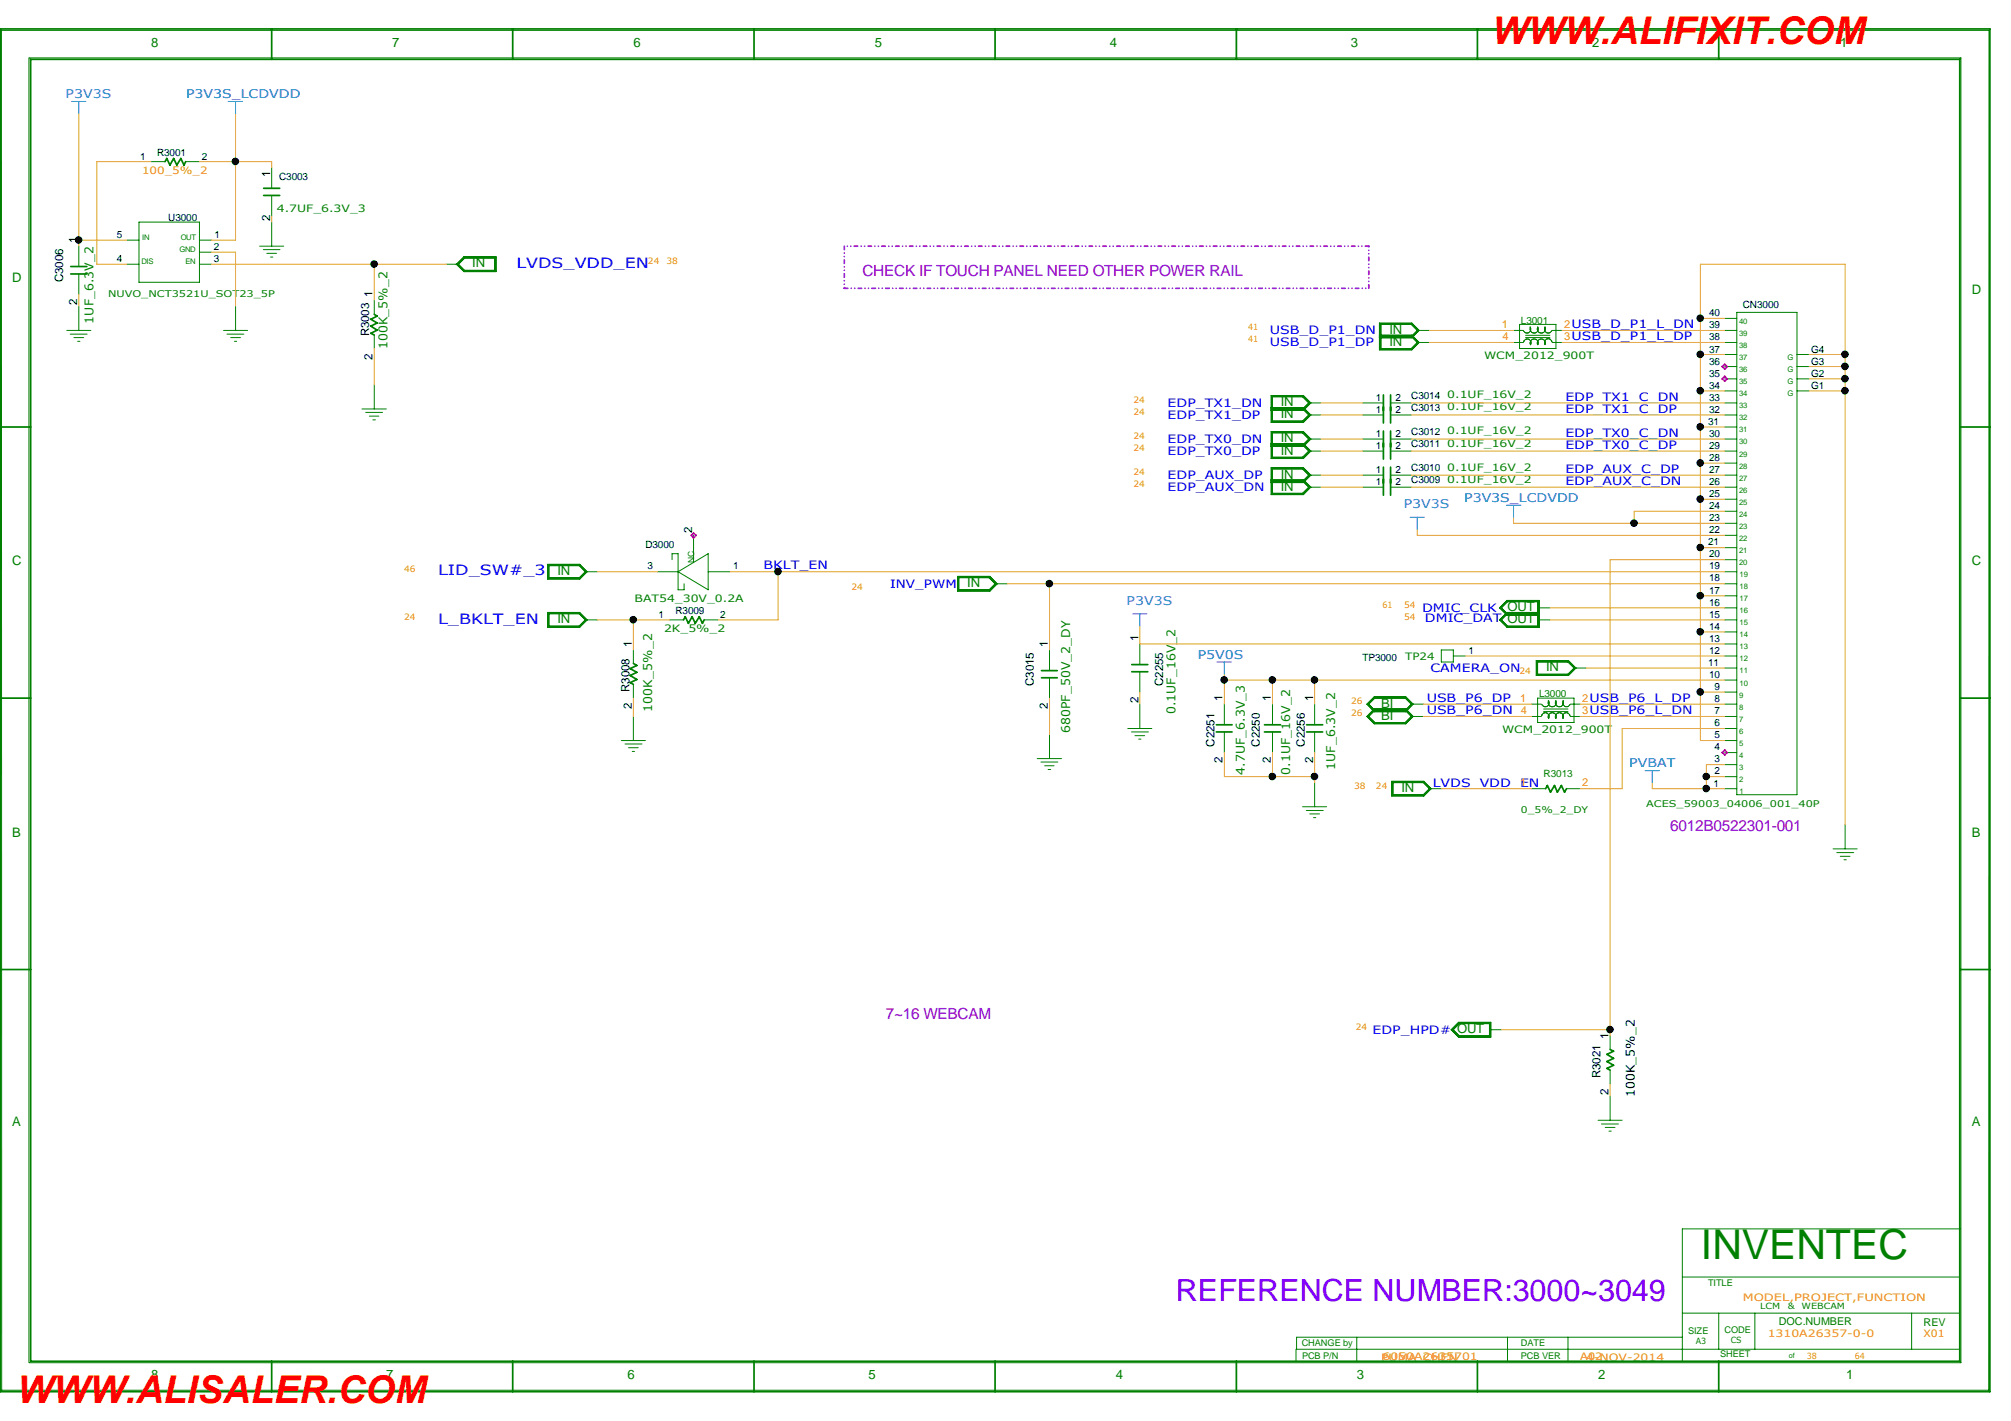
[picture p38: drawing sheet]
<svg xmlns="http://www.w3.org/2000/svg" width="297mm" height="210mm" viewBox="0 0 297 210" stroke-linecap="round" stroke-linejoin="round" font-family="sans-serif">
<defs><g id="words">
<text font-size="6.1" fill="#008000" x="251.2" y="186">INVENTEC</text>
<g font-size="5.6" fill="#f00">
<text x="220.4" y="6.4">WWW.ALIFIXIT.COM</text>
<text x="2.5" y="207.3">WWW.ALISALER.COM</text>
</g>
<text font-size="4.5" fill="#8000ff" x="173.7" y="192.2">REFERENCE NUMBER:3000~3049</text>
<g font-size="2.3" fill="#9400d3">
<text x="127.4" y="40.8">CHECK IF TOUCH PANEL NEED OTHER POWER RAIL</text>
<text x="246.7" y="122.7">6012B0522301-001</text>
<text x="130.8" y="150.5">7~16 WEBCAM</text>
</g>
<g font-size="2.1" fill="#00f">
<text x="76.3" y="39.6">LVDS_VDD_EN</text>
<text x="64.7" y="85">LID_SW#_3</text>
<text x="64.7" y="92.2">L_BKLT_EN</text>
</g>
<g font-size="1.9" fill="#008000">
<text x="22.3" y="6.9">8</text>
<text x="58" y="6.9">7</text>
<text x="93.6" y="6.9">6</text>
<text x="129.2" y="6.9">5</text>
<text x="163.9" y="6.9">4</text>
<text x="199.5" y="6.9">3</text>
<text x="235.2" y="6.9">2</text>
<text x="271.8" y="6.9">1</text>
<text x="1.8" y="41.7">D</text>
<text x="69.8" y="39.5">IN</text>
<text x="291.2" y="43.4">D</text>
<text x="205.2" y="49.3">IN</text>
<text x="205.2" y="51.1">IN</text>
<text x="189.2" y="60">IN</text>
<text x="189.2" y="61.8">IN</text>
<text x="189.2" y="65.4">IN</text>
<text x="189.2" y="70.7">IN</text>
<text x="189.2" y="67.1">IN</text>
<text x="189.2" y="72.5">IN</text>
<text x="1.8" y="83.5">C</text>
<text x="291.2" y="83.5">C</text>
<text x="82.3" y="84.9">IN</text>
<text x="142.9" y="86.7">IN</text>
<text x="82.3" y="92.1">IN</text>
<text x="222.7" y="90.3">OUT</text>
<text x="228.4" y="99.2">IN</text>
<text x="204" y="106.3">BI</text>
<text x="204" y="104.5">BI</text>
<text x="207" y="117">IN</text>
<text x="1.8" y="123.6">B</text>
<text x="291.2" y="123.6">B</text>
<text x="1.8" y="166.3">A</text>
<text x="291.2" y="166.3">A</text>
<text x="22.3" y="203.7">8</text>
<text x="57.1" y="203.7">7</text>
<text x="92.7" y="203.7">6</text>
<text x="128.3" y="203.7">5</text>
<text x="164.8" y="203.7">4</text>
<text x="200.4" y="203.7">3</text>
<text x="236" y="203.7">2</text>
<text x="272.7" y="203.7">1</text>
</g>
<g font-size="1.8" fill="#1e90ff">
<text x="9.7" y="14.5">P3V3S</text>
<text x="207.3" y="75.1">P3V3S</text>
<text x="166.4" y="89.3">P3V3S</text>
</g>
<g font-size="1.8" fill="#0080ff">
<text x="27.5" y="14.5">P3V3S_LCDVDD</text>
<text x="216.3" y="74.2">P3V3S_LCDVDD</text>
<text x="176.9" y="97.4">P5V0S</text>
<text x="240.7" y="113.4">PVBAT</text>
</g>
<g font-size="1.8" fill="#008000">
<text x="13.8" y="47.8" transform="rotate(-90 13.8 47.8)">1UF_6.3V_2</text>
<text x="57.2" y="51.6" transform="rotate(-90 57.2 51.6)">100K_5%_2</text>
<text x="96.3" y="105.1" transform="rotate(-90 96.3 105.1)">100K_5%_2</text>
<text x="173.6" y="105.5" transform="rotate(-90 173.6 105.5)">0.1UF_16V_2</text>
<text x="158.1" y="108.3" transform="rotate(-90 158.1 108.3)">680PF_50V_2_DY</text>
<text x="197.2" y="113.7" transform="rotate(-90 197.2 113.7)">1UF_6.3V_2</text>
<text x="183.9" y="114.5" transform="rotate(-90 183.9 114.5)">4.7UF_6.3V_3</text>
<text x="190.6" y="114.5" transform="rotate(-90 190.6 114.5)">0.1UF_16V_2</text>
</g>
<text font-size="1.8" x="241.5" y="162.1" transform="rotate(-90 241.5 162.1)">100K_5%_2</text>
<g font-size="1.7">
<text x="39.9" y="26.1" transform="rotate(-90 39.9 26.1)">1</text>
<text x="11.4" y="35.9" transform="rotate(-90 11.4 35.9)">1</text>
<text x="39.9" y="32.6" transform="rotate(-90 39.9 32.6)">2</text>
<text x="9.3" y="41.7" transform="rotate(-90 9.3 41.7)">C3006</text>
<text x="11.4" y="45.1" transform="rotate(-90 11.4 45.1)">2</text>
<text x="55" y="43.9" transform="rotate(-90 55 43.9)">1</text>
<text x="54.5" y="49.7" transform="rotate(-90 54.5 49.7)">R3003</text>
<text x="55" y="53.1" transform="rotate(-90 55 53.1)">2</text>
<text x="102.2" y="78.7" transform="rotate(-90 102.2 78.7)">2</text>
<text x="93.3" y="95.5" transform="rotate(-90 93.3 95.5)">1</text>
<text x="154.8" y="95.5" transform="rotate(-90 154.8 95.5)">1</text>
<text x="168.1" y="94.7" transform="rotate(-90 168.1 94.7)">1</text>
<text x="152.7" y="101.3" transform="rotate(-90 152.7 101.3)">C3015</text>
<text x="171.8" y="101.3" transform="rotate(-90 171.8 101.3)">C2255</text>
<text x="93" y="102.2" transform="rotate(-90 93 102.2)">R3008</text>
<text x="93.3" y="104.8" transform="rotate(-90 93.3 104.8)">2</text>
<text x="154.8" y="104.8" transform="rotate(-90 154.8 104.8)">2</text>
<text x="168.1" y="103.9" transform="rotate(-90 168.1 103.9)">2</text>
<text x="180.6" y="103.5" transform="rotate(-90 180.6 103.5)">1</text>
<text x="187.7" y="103.5" transform="rotate(-90 187.7 103.5)">1</text>
<text x="194" y="103.5" transform="rotate(-90 194 103.5)">1</text>
<text x="179.4" y="110.3" transform="rotate(-90 179.4 110.3)">C2251</text>
<text x="180.6" y="112.8" transform="rotate(-90 180.6 112.8)">2</text>
<text x="186.1" y="110.3" transform="rotate(-90 186.1 110.3)">C2250</text>
<text x="187.7" y="112.8" transform="rotate(-90 187.7 112.8)">2</text>
<text x="192.7" y="110.3" transform="rotate(-90 192.7 110.3)">C2256</text>
<text x="194" y="112.8" transform="rotate(-90 194 112.8)">2</text>
<text x="237.6" y="153.4" transform="rotate(-90 237.6 153.4)">1</text>
<text x="236.4" y="159.3" transform="rotate(-90 236.4 159.3)">R3021</text>
<text x="237.6" y="161.8" transform="rotate(-90 237.6 161.8)">2</text>
</g>
<g font-size="1.7" fill="#00f">
<text x="187.6" y="51.2">USB_D_P1_DP</text>
<text x="187.6" y="49.4">USB_D_P1_DN</text>
<text x="231.2" y="59.2">EDP_TX1_C_DN</text>
<text x="172.5" y="65.4">EDP_TX0_DN</text>
<text x="172.5" y="61.8">EDP_TX1_DP</text>
<text x="172.5" y="60.1">EDP_TX1_DN</text>
<text x="231.2" y="61">EDP_TX1_C_DP</text>
<text x="231.2" y="64.5">EDP_TX0_C_DN</text>
<text x="172.5" y="70.8">EDP_AUX_DP</text>
<text x="172.5" y="67.2">EDP_TX0_DP</text>
<text x="231.2" y="69.9">EDP_AUX_C_DP</text>
<text x="231.2" y="71.7">EDP_AUX_C_DN</text>
<text x="231.2" y="66.3">EDP_TX0_C_DP</text>
<text x="172.5" y="72.6">EDP_AUX_DN</text>
<text x="112.8" y="84.1">BKLT_EN</text>
<text x="131.5" y="86.8">INV_PWM</text>
<text x="210.1" y="90.4">DMIC_CLK</text>
<text x="210.5" y="91.9">DMIC_DAT OUT</text>
<text x="211.3" y="99.3">CAMERA_ON</text>
<text x="210.7" y="105.5">USB_P6_DN</text>
<text x="210.7" y="103.7">USB_P6_DP</text>
<text x="211.6" y="116.2">LVDS_VDD_EN</text>
<text x="202.7" y="152.7">EDP_HPD# OUT</text>
</g>
<g font-size="1.6" fill="#ff8d00">
<text x="221.8" y="48.4">1</text>
<text x="222" y="50.2">4</text>
<text x="231.1" y="48.4">2USB_D_P1_L_DN</text>
<text x="231.1" y="50.2">3USB_D_P1_L_DP</text>
<text x="224.5" y="103.6">1</text>
<text x="224.7" y="105.4">4</text>
<text x="233.7" y="103.6">2USB_P6_L_DP</text>
<text x="233.7" y="105.4">3USB_P6_L_DN</text>
<text x="224.5" y="116.1">1</text>
<text x="233.7" y="116.1">2</text>
</g>
<g font-size="1.6" fill="#008000">
<text x="262.8" y="195.8">DOC.NUMBER</text>
<text x="284.1" y="195.9">REV</text>
</g>
<g font-size="1.5">
<text x="20.7" y="23.6">1</text>
<text x="23.2" y="23">R3001</text>
<text x="29.8" y="23.6">2</text>
<text x="41.2" y="26.6">C3003</text>
<text x="17.3" y="35.1">5</text>
<text x="24.8" y="32.6">U3000</text>
<text x="31.7" y="35.1">1</text>
<text x="17.3" y="38.7">4</text>
<text x="31.6" y="36.9">2</text>
<text x="31.6" y="38.7">3</text>
<text x="252.4" y="46.7">40</text>
<text x="257.4" y="45.6">CN3000</text>
<text x="252.4" y="48.5">39</text>
<text x="252.4" y="50.3">38</text>
<text x="252.4" y="52.1">37</text>
<text x="252.4" y="53.8">36</text>
<text x="267.5" y="52.1">G4</text>
<text x="267.5" y="53.8">G3</text>
<text x="203.2" y="59.2">1</text>
<text x="206.1" y="59.2">2</text>
<text x="208.4" y="58.9">C3014</text>
<text x="252.4" y="55.6">35</text>
<text x="252.4" y="57.4">34</text>
<text x="252.4" y="59.2">33</text>
<text x="267.5" y="55.6">G2</text>
<text x="267.5" y="57.4">G1</text>
<text x="203.2" y="64.5">1</text>
<text x="203.2" y="61">1</text>
<text x="206.1" y="64.5">2</text>
<text x="206.1" y="61">2</text>
<text x="208.4" y="64.2">C3012</text>
<text x="208.4" y="66">C3011</text>
<text x="208.4" y="60.7">C3013</text>
<text x="252.3" y="62.7">31</text>
<text x="252.4" y="61">32</text>
<text x="252.4" y="64.5">30</text>
<text x="203.2" y="69.9">1</text>
<text x="203.2" y="71.7">1</text>
<text x="203.2" y="66.3">1</text>
<text x="206.1" y="69.9">2</text>
<text x="206.1" y="71.7">2</text>
<text x="206.1" y="66.3">2</text>
<text x="208.4" y="69.6">C3010</text>
<text x="208.4" y="71.3">C3009</text>
<text x="252.4" y="66.3">29</text>
<text x="252.4" y="68.1">28</text>
<text x="252.4" y="69.9">27</text>
<text x="252.4" y="71.7">26</text>
<text x="252.4" y="73.4">25</text>
<text x="252.4" y="75.2">24</text>
<text x="252.4" y="77">23</text>
<text x="95.3" y="80.9">D3000</text>
<text x="252.3" y="80.6">21</text>
<text x="252.4" y="78.8">22</text>
<text x="252.4" y="82.3">20</text>
<text x="95.6" y="84.1">3</text>
<text x="108.3" y="84.1">1</text>
<text x="252.4" y="84.1">19</text>
<text x="252.4" y="85.9">18</text>
<text x="252.4" y="87.7">17</text>
<text x="252.4" y="89.5">16</text>
<text x="97.3" y="91.3">1</text>
<text x="99.8" y="90.7">R3009</text>
<text x="106.4" y="91.3">2</text>
<text x="252.4" y="91.3">15</text>
<text x="252.4" y="93">14</text>
<text x="252.4" y="94.8">13</text>
<text x="201.2" y="97.7">TP3000</text>
<text x="216.9" y="96.6">1</text>
<text x="252.3" y="98.4">11</text>
<text x="252.4" y="96.6">12</text>
<text x="252.4" y="100.2">10</text>
<text x="253.2" y="101.9">9</text>
<text x="253.2" y="103.7">8</text>
<text x="253.2" y="105.5">7</text>
<text x="253.2" y="107.3">6</text>
<text x="253.2" y="109.1">5</text>
<text x="253.2" y="110.8">4</text>
<text x="253.2" y="112.6">3</text>
<text x="253.1" y="116.2">1</text>
<text x="253.2" y="114.4">2</text>
</g>
<g font-size="1.5" fill="#ff8d00">
<text x="21" y="25.7">100_5%_2</text>
<text x="257.4" y="192.2">MODEL,PROJECT,FUNCTION</text>
<text x="261.1" y="197.5">1310A26357-0-0</text>
<text x="284.1" y="197.5">X01</text>
<text x="204" y="201.1">PUMA CHEN</text>
<text x="204.2" y="200.9">6050A2635701</text>
<text x="233.4" y="200.9">A02</text>
<text x="234.3" y="201.1">4-NOV-2014</text>
</g>
<g font-size="1.5" fill="#008000">
<text x="40.9" y="31.3">4.7UF_6.3V_3</text>
<text x="224.7" y="47.8">L3001</text>
<text x="219.2" y="53.1">WCM_2012_900T</text>
<text x="213.8" y="58.8">0.1UF_16V_2</text>
<text x="213.8" y="66">0.1UF_16V_2</text>
<text x="213.8" y="64.2">0.1UF_16V_2</text>
<text x="213.8" y="60.6">0.1UF_16V_2</text>
<text x="213.8" y="69.5">0.1UF_16V_2</text>
<text x="213.8" y="71.3">0.1UF_16V_2</text>
<text x="93.7" y="88.9">BAT54_30V_0.2A</text>
<text x="98.1" y="93.3">2K_5%_2</text>
<text x="207.6" y="97.5">TP24</text>
<text x="227.3" y="103">L3000</text>
<text x="221.9" y="108.3">WCM_2012_900T</text>
<text x="228" y="114.8">R3013</text>
</g>
<g font-size="1.4" fill="#008000">
<text x="16" y="43.9">NUVO_NCT3521U_SOT23_5P</text>
<text x="243.2" y="119.2">ACES_59003_04006_001_40P</text>
<text x="224.7" y="120.1">0_5%_2_DY</text>
<text x="252.3" y="189.9">TITLE</text>
<text x="249.3" y="197">SIZE</text>
<text x="254.7" y="196.9">CODE</text>
<text x="192.3" y="198.8">CHANGE by</text>
<text x="192.3" y="200.7">PCB P/N</text>
<text x="224.7" y="198.8">DATE</text>
<text x="224.7" y="200.7">PCB VER</text>
<text x="254.1" y="200.4">SHEET</text>
</g>
<g font-size="1.3" fill="#ff8d00">
<text x="95.7" y="39">24</text>
<text x="98.4" y="39">38</text>
<text x="184.4" y="48.8">41</text>
<text x="184.4" y="50.6">41</text>
<text x="167.4" y="59.5">24</text>
<text x="167.4" y="64.9">24</text>
<text x="167.4" y="61.3">24</text>
<text x="167.4" y="72">24</text>
<text x="167.4" y="70.2">24</text>
<text x="167.4" y="66.6">24</text>
<text x="59.7" y="84.5">46</text>
<text x="125.8" y="87.1">24</text>
<text x="204.2" y="89.8">61</text>
<text x="207.4" y="89.8">54</text>
<text x="59.7" y="91.6">24</text>
<text x="207.4" y="91.6">54</text>
<text x="224.4" y="99.6">24</text>
<text x="199.6" y="105.8">26</text>
<text x="199.6" y="104">26</text>
<text x="200" y="116.5">38</text>
<text x="203.2" y="116.5">24</text>
<text x="200.3" y="152.1">24</text>
<text x="266.9" y="200.7">38</text>
<text x="274" y="200.7">64</text>
</g>
<g font-size="1.3" fill="#008000">
<text x="102.5" y="83.2" transform="rotate(-90 102.5 83.2)">NC</text>
<text x="260" y="193.4">LCM</text>
<text x="264.1" y="193.4">&amp;</text>
<text x="266.1" y="193.4">WEBCAM</text>
<text x="250.5" y="198.5">A3</text>
<text x="255.6" y="198.4">CS</text>
</g>
<g font-size="1.1" fill="#008000">
<text x="21" y="35.4">IN</text>
<text x="26.7" y="35.4">OUT</text>
<text x="20.9" y="39">DIS</text>
<text x="26.5" y="37.2">GND</text>
<text x="27.4" y="39">EN</text>
<text x="256.9" y="47.8">40</text>
<text x="256.9" y="49.6">39</text>
<text x="256.9" y="51.4">38</text>
<text x="256.9" y="53.2">37</text>
<text x="264" y="53.2">G</text>
<text x="256.9" y="55">36</text>
<text x="256.9" y="56.8">35</text>
<text x="256.9" y="58.5">34</text>
<text x="264" y="55">G</text>
<text x="264" y="56.8">G</text>
<text x="264" y="58.5">G</text>
<text x="256.9" y="60.3">33</text>
<text x="256.9" y="62.1">32</text>
<text x="256.9" y="63.9">31</text>
<text x="256.9" y="65.7">30</text>
<text x="256.9" y="67.4">29</text>
<text x="256.9" y="69.2">28</text>
<text x="256.9" y="71">27</text>
<text x="256.9" y="72.8">26</text>
<text x="256.9" y="74.5">25</text>
<text x="256.9" y="76.4">24</text>
<text x="256.9" y="78.1">23</text>
<text x="256.9" y="79.9">22</text>
<text x="256.9" y="81.7">21</text>
<text x="256.9" y="83.5">20</text>
<text x="257" y="85.3">19</text>
<text x="257" y="87">18</text>
<text x="257" y="88.8">17</text>
<text x="257" y="90.6">16</text>
<text x="257" y="92.4">15</text>
<text x="257" y="94.1">14</text>
<text x="257" y="95.9">13</text>
<text x="257" y="97.7">12</text>
<text x="257" y="99.5">11</text>
<text x="257" y="101.3">10</text>
<text x="256.9" y="103.1">9</text>
<text x="256.9" y="104.9">8</text>
<text x="256.9" y="106.6">7</text>
<text x="256.9" y="108.4">6</text>
<text x="256.9" y="110.2">5</text>
<text x="256.9" y="112">4</text>
<text x="256.9" y="113.7">3</text>
<text x="256.9" y="115.5">2</text>
<text x="257" y="117.3">1</text>
<text x="264.2" y="200.6">of</text>
</g>
</g></defs>
<g fill="none" stroke="#008000" stroke-width=".25">
<path d="M0 4.3h293.9v201.3h-293.9zM40.1 4.3v4.5M75.7 4.3v4.5M111.4 4.3v4.5M147 4.3v4.5M182.6 4.3v4.5M218.2 4.3v4.5M253.9 4.3v4.5M289.5 8.8h-285v192.3h285M289.5 8.7v192.4M10.5 39.4h2.3M24.4 23.9l.2-.5 .5 1 .6-1 .4 1 .6-1 .5 1 .2-.5"/>
<path d="M38.9 27.8h2.4M38.9 28.9h2.4M10.5 40.5h2.3M55.3 46.4l.4 .3-.9 .5 .9 .5-.9 .5 .9 .6-.9 .4 .5 .3M204.3 58.3v4.2M205.4 58.3v4.2M0 63.1h4.5M204.3 63.7v4.1M204.3 69v4.2M205.4 63.7v4.1M205.4 69v4.2M289.5 63.1h4.4"/>
<path d="M93.6 98l.5 .3-1 .5 1 .5-1 .5 1 .6-1 .4 .5 .3M101 91.6l.2-.5 .5 1 .5-1 .5 1 .6-1 .5 1 .2-.5M153.8 99.1h2.4M167.2 98.2h2.3M167.2 99.2h2.3M0 103.1h4.5M153.8 100.1h2.4M179.7 107.1h2.3M179.7 108.1h2.3M186.8 107.1h2.3M186.8 108.1h2.3M193 107.1h2.4"/>
<path d="M193 108.1h2.4M228.3 116.5l.3-.5 .4 1 .6-1 .4 1 .6-1 .5 1 .3-.5M289.5 103.1h4.4M0 143.2h4.5M237.8 155l.5 .3-.9 .4 .9 .6-.9 .5 .9 .6-.9 .4 .4 .3M289.5 143.2h4.4M40.1 201.1v4.5M75.7 201.1v4.5M111.4 201.1v4.5M147 201.1v4.5M182.6 201.1v4.5M218.2 201.1v4.5"/>
<path d="M253.9 201.1v4.5"/>
</g>
<g fill="none" stroke="#008000" stroke-width=".15">
<path d="M.2 4.4l.1 201M.3 4.5h293.4M4.3 8.6v192.7M4.3 8.6h285.3v192.7h-285.3M293.8 4.5l-.1 200.9h-293.4M11.6 36.4v3M18.8 39h1.7M18.8 35.5h1.7M20.5 32.8h9v8.9h-9zM22.3 23.9h2.1M27.4 23.9h2.1M29.5 39h1.7"/>
<path d="M29.5 37.3h1.7M29.5 35.5h1.7M38.4 36.4h3.5M38.9 36.9h2.5M39.4 37.4h1.4M40 38h.3M40.1 24.8v3M40.1 28.9v3M40.1 32.8v3.6M66 39h1.7M67.4 39l1.1-1.1h4.8v2.2h-4.8zM67.7 39l.9-.9h4.5v1.8h-4.5z"/>
<path d="M68.5 38h4.7v2h-4.7l-1-1zM68.6 38.1h4.5v1.9h-4.5l-1-1zM9.9 48.8h3.5M10.4 49.4h2.5M10.9 49.9h1.5M11.5 50.4h.3M11.6 40.5v3M11.6 45.3v3.5M33 48.8h3.6M33.5 49.4h2.5M34.1 49.9h1.4M34.6 50.4h.4"/>
<path d="M34.8 45.3v3.5M55.3 44.4v2M55.3 49.5v2M55.3 56.9v3.5M193.3 59.5l-.9-.9h-4.4v3.6h4.4l.9-.9M193.3 59.5l-.9 .9M193.3 59.5h1.8M201.3 59.5h3M203.7 49.5h4.8l1.1 1.1-1.1 1.1h-4.8v-4h4.8l1.1 1.1-1.1 1.1h-4.8M203.8 49.6h4.7l1 1-1 1h-4.7v-3.8h4.7l1 1-1 1.1h-4.7M203.9 49.7h4.6l.9 .9-.9 1h-4.6v-3.7h4.6l.9 .9-.9 1h-4.6M204 49.7h4.4"/>
<path d="M205.4 59.5h3M208.4 49.7l.9 .9M209.3 48.8h1.8M209.3 48.8l-.9-.9h-4.4v3.6h4.4l.9-.9M209.3 48.8l-.9 .9M209.3 50.6h1.8M223.6 48.8h1.4M223.6 50.6h1.4M224.4 47.9h5.4v3.6h-5.4zM225 48.9l.1 .1M225.2 49l.3 .2M225.2 50.2l-.2 .3"/>
<path d="M225.3 49.9h3.6M225.3 49.5h3.6M225.6 50.1l-.3 .1M225.6 50.1l.4 .1M225.9 49.1l-.4 .1M226 48.3l.1 .1M226 50.3l.1 .1-.1 .2M226 50.7l.1 .2v-.2M226 48.6l.1 .3-.2 .1M226.1 48.9v.1M226.1 48.4l-.1 .2M226.1 48.7v.1"/>
<path d="M226.1 48.3v.3M226.2 49l.4 .2M226.2 50.2l-.1 .1v.3M226.6 50.1l-.4 .1M226.6 50.1l.4 .1M227 49.1l-.4 .1M227.1 50.3l.1 .4M227.1 48.6l.1 .4M227.1 50.7v.2M227.1 48.3l.1 .3M227.2 48.3l-.1 .3M227.2 48.6l-.2 .4"/>
<path d="M227.2 50.7v.2M227.2 49l.4 .2M227.2 50.2l-.1 .4M227.7 50.1l-.4 .1M227.7 50.1l.4 .1M228 49.1l-.3 .1M228.1 50.3h.1M228.1 48.6l.1 .3-.1 .1M228.1 50.6l.1 .3M228.2 48.3l.1 .3M228.2 50.4l.1 .3M228.2 50.3l-.1 .2"/>
<path d="M228.3 48.6l-.1 .3 .1 .1M228.3 50.7l-.1 .2M228.3 48.3l-.2 .3M228.3 49l.3 .2M228.3 50.2l-.1 .1M228.7 50l-.4 .2M228.7 50l.4 .2M229 49.1l-.3 .1M229.1 50.2l.1 .3M229.2 48.9l-.1 .1M229.3 48.8h1.4M229.3 50.6h1.4"/>
<path d="M254.8 48.8h1.7M254.8 59.5h1.7M254.8 57.7h1.7M254.8 56h1.7M254.8 54.1h1.7M254.8 52.4h1.7M254.8 50.6h1.7M254.8 47h1.7M256.5 46.1h8.9v71.3h-8.9zM265.4 57.7h1.8M265.4 56h1.8M265.4 54.1h1.8"/>
<path d="M265.4 52.4h1.8M53.5 60.4h3.6M54 60.9h2.5M54.6 61.5h1.4M55.1 62h.4M102.4 79.1v3.9M187.7 65.5h4.8l1.1 1.1-1.1 1.1h-4.8v-3.9h4.8l1.1 1.1-1.1 1.1h-4.8M187.7 60.2h4.8l1.1 1.1-1.1 1.1h-4.8v-4h4.8l1.1 1.1-1.1 1.1h-4.8M187.7 70.9h4.8l1.1 1.1-1.1 1.1h-4.8v-4h4.8l1.1 1.1-1.1 1.1h-4.8M187.8 65.6h4.7l1 1-1 1h-4.7v-3.8h4.7l1 1.1-1 1h-4.7M187.8 60.2h4.7l1 1.1-1 1h-4.7v-3.8h4.7l1 1-1 1h-4.7M187.8 71h4.7l1 1-1 1h-4.7v-3.8h4.7l1 1-1 1h-4.7"/>
<path d="M187.9 65.7h4.5l1 .9-1 1h-4.5v-3.7h4.5l1 1-1 .9h-4.5M187.9 60.3h4.5l1 1-1 .9h-4.5v-3.7h4.5l1 1-1 1h-4.5M187.9 71h4.5l1 1-1 .9h-4.5v-3.7h4.5l1 1-1 1h-4.5M188 60.4h4.4M188 65.7h4.4M188 71.1h4.4M192.4 65.7l.9 .9M192.4 60.4l.9 .9M192.4 71.1l.9 .9M193.3 70.2l-.9-.9h-4.4v3.6h4.4l.9-.9M193.3 64.9l-.9-.9h-4.4v3.5h4.4l.9-.9M193.3 66.6h1.8"/>
<path d="M193.3 64.9l-.9 .8M193.3 64.9h1.8M193.3 61.3h1.8M193.3 72h1.8M193.3 70.2l-.9 .9M193.3 70.2h1.8M201.3 66.6h3M201.3 64.9h3M201.3 61.3h3M201.3 72h3M201.3 70.2h3M205.4 66.6h3"/>
<path d="M205.4 64.9h3M205.4 61.3h3M205.4 72h3M205.4 70.2h3M254.8 66.6h1.7M254.8 64.9h1.7M254.8 61.3h1.7M254.8 72h1.7M254.8 70.2h1.7M254.8 79.1h1.7M254.8 77.3h1.7M254.8 75.5h1.7"/>
<path d="M254.8 73.7h1.7M254.8 68.4h1.7M254.8 63.1h1.7M80.9 83.4h4.7l1.1 1.1-1.1 1.1h-4.7zM80.9 90.5h4.7l1.1 1.1-1.1 1.1h-4.7zM80.9 83.4h4.7l1.1 1.1-1.1 1h-4.7zM80.9 90.6h4.7l1.1 1-1.1 1h-4.7zM81 83.5h4.6l.9 1-.9 .9h-4.6zM81 90.6h4.6l.9 1-.9 .9h-4.6zM81.1 83.6h4.5l.8 .9-.8 .8h-4.5zM81.1 90.7h4.5l.8 .9-.8 .9h-4.5zM86.4 84.5h1.8"/>
<path d="M86.4 91.6h1.8M93.6 96v2M97.1 84.5h3.1M98.9 91.6h2.1M99.3 82.7v-.9h.9v5.3h.8v-.9M100.2 84.5l4.4-2.7v5.3zM104 91.6h2M104.6 84.5h3.2M141.4 85.1h4.8l1.1 1.1-1.1 1.1h-4.8zM141.5 85.2h4.7l1 1-1 1h-4.7zM141.6 85.3h4.5l1 .9-1 1h-4.5zM141.6 85.3h4.5l.9 .9-.9 .9h-4.5z"/>
<path d="M147 86.2h1.8M155 96v3.1M168.4 95.1v3.1M168.4 99.2v3M212.9 96h1.8v1.8h-1.8zM214.7 96.9h1.7M221.8 89.8l.9-.9h4.4v3.6h-4.4l-.9-.9 .9-.9zM222.7 90.7h4.4M226.9 97.6h4.8l1.1 1.1-1.1 1.1h-4.8zM227 97.7h4.6l1.1 1-1.1 1h-4.6zM227.1 97.7h4.5l1 1-1 1h-4.5zM227.1 97.8h4.5l.9 .9-.9 .9h-4.5z"/>
<path d="M227.1 91.6h1.8M227.1 89.8h1.8M227.2 90.6h-4.6l-.9 1 .9 .9h4.6v-3.7h-4.6l-.9 1 .9 1h4.6M227.3 90.6h-4.7l-1 1 1 1h4.7v-3.9h-4.7l-1 1.1 1 1h4.7M227.4 90.5h-4.8l-1.1 1.1 1.1 1.1h4.8v-4h-4.8l-1.1 1.1 1.1 1.1h4.8M232.5 98.7h1.8M254.8 96.9h1.7M254.8 84.5h1.7M254.8 91.6h1.7M254.8 86.2h1.7M254.8 89.8h1.7M254.8 98.7h1.7"/>
<path d="M254.8 95.1h1.7M254.8 93.3h1.7M254.8 88h1.7M254.8 82.7h1.7M254.8 80.9h1.7M91.8 109.4h3.5M92.3 109.9h2.5M92.8 110.4h1.5M93.4 111h.3M93.6 101.1v2M93.6 105.8v3.6M153.2 112.1h3.6"/>
<path d="M153.8 112.6h2.4M154.3 113.1h1.4M154.8 113.7h.4M155 100.1v3M155 108.5v3.6M166.6 107.6h3.5M167.1 108.1h2.5M167.6 108.7h1.5M168.2 109.2h.3M168.4 104v3.6M180.8 104v3.1M180.8 108.1v3.1"/>
<path d="M188 104v3.1M188 108.1v3.1M192.4 119.2h3.6M193 119.7h2.4M194.2 104v3.1M194.2 108.1v3.1M194.2 115.6v3.6M201.9 104l1.1-1.1h4.6l1.1 1.1-1.1 1.2h-4.6zM202 104l1-1h4.6l1.1 1-1.1 1.1h-4.6zM202 105.8l1-1h4.6l1.1 1-1.1 1h-4.6zM202.1 104l1-.9h4.5l.9 .9-.9 1h-4.5zM202.1 105.8l1-.9h4.5l.9 .9-.9 1h-4.5z"/>
<path d="M203 104.7h4.6l1.1 1.1-1.1 1.1h-4.6l-1.1-1.1zM203.1 104.9h4.5M203.1 104.9l-.9 .9 .9 .9h4.5l.8-.9M205.6 115.4h4.7l1.1 1.1-1.1 1.1h-4.7zM205.6 115.5h4.7l1 1-1 1h-4.7zM205.7 115.5h4.6l.9 1-.9 1h-4.6zM205.8 115.6h4.4l.9 .9-.9 .9h-4.4zM207.6 104.9l.8 .9M208.4 104h1.8M208.4 104l-.8-.9h-4.5l-.9 .9 .9 .9M208.4 104l-.8 .9M208.4 105.8h1.8"/>
<path d="M211.1 116.5h1.8M226.2 104h1.5M226.2 105.8h1.5M226.2 116.5h2.1M227.1 103.1h5.4v3.6h-5.4zM227.7 104.1l.1 .1M227.9 104.2l.3 .2M227.9 105.5l-.2 .2M228 104.7h3.6M228 105.1h3.6M228.3 105.3l-.4 .1M228.3 105.3l.3 .2"/>
<path d="M228.6 104.3l-.3 .1M228.7 103.5l.1 .3M228.7 105.5l.1 .1-.1 .2M228.7 105.9v.2l.1-.2M228.7 103.8l.1 .4M228.8 104.1l-.2 .1M228.8 103.5l-.1 .3M228.8 103.9v.2M228.9 104.2l.3 .2M228.9 105.5h-.1v.3M228.9 104.3h.1M229.3 105.3l-.4 .1"/>
<path d="M229.3 105.3l.4 .2M229.7 104.3l-.4 .1M229.7 105.5l.2 .4M229.7 103.8l.2 .4M229.7 105.9l.1 .2M229.8 103.5l.1 .3M229.8 103.5l-.1 .3M229.9 103.8l-.2 .4M229.9 105.9l-.1 .2M229.9 104.2l.4 .2M229.9 105.5l-.2 .3M230.3 105.3l-.3 .1"/>
<path d="M230.4 105.3l.4 .2M230.6 105.4h.1M230.7 104.3l-.4 .1M230.8 105.5l.1 .4M230.8 105.8l.1 .3v-.2M230.8 103.5v.3M230.8 103.8l.1 .2M230.8 105.5v.3M230.9 103.6v.2M230.9 104.1l-.1 .1M230.9 103.8l.1 .4M231 103.5l-.1 .1"/>
<path d="M231 105.5l-.2 .1M231 104.2l.3 .2M231.3 105.3l-.3 .1M231.4 116.5h2M231.4 105.3l.3 .2M231.7 104.3l-.3 .1M231.8 105.5l.1 .2M231.9 104.1l-.1 .1M231.9 104h1.5M231.9 105.8h1.5M254.8 109.4h1.7M254.8 104h1.7"/>
<path d="M254.8 105.8h1.7M254.8 107.6h1.7M254.8 116.5h1.7M254.8 114.7h1.7M254.8 112.9h1.7M254.8 111.2h1.7M254.8 102.2h1.7M254.8 100.5h1.7M193.5 120.2h1.4M194 120.8h.3M270.8 125.4h3.5M271.3 125.9h2.5"/>
<path d="M271.8 126.5h1.5M272.4 127h.3M272.5 121.8v3.6M214.3 152.1l1.1-1.1h4.8v2.2h-4.8zM214.5 152.1l1-.9h4.6v1.9h-4.6zM214.7 152.1l.9-.9h4.4v1.8h-4.4zM215.5 151.1h4.7v2.1h-4.7l-1-1.1zM220 152.1h1.8M237.8 153v2M237.8 158.1v2M236 165.5h3.6M236.6 166h2.5"/>
<path d="M237.1 166.5h1.4M237.7 167.1h.3M237.8 161.9v3.6M191.4 199.3v1.8M200.4 197.5v3.6M222.7 197.5v3.6M231.6 197.5v3.6M248.5 197.5h-57v1.8h98M248.5 181.5v19.6M248.5 194h41M248.5 188.6h41M248.6 181.5h41"/>
<path d="M253.9 194v5.3M259.2 194v5.3M282.4 194v5.3"/>
</g>
<g fill="none" stroke="#daa520" stroke-width=".15">
<path d="M11.6 16.8v19.6M34.8 16.8v18.7h-3.6M11.6 35.5h7.2M22.3 23.9h-8v15.1h4.5M29.5 23.9h10.6v.9M31.2 37.3h3.6v8M31.2 39h34.8M40.1 31.9v.9M55.3 39v5.4M11.6 43.5v1.8M55.3 51.5v5.4M195.1 59.5h6.2"/>
<path d="M208.4 59.5h46.4M211.1 48.8h12.5M211.1 50.6h12.5M230.7 48.8h24.1M230.7 50.6h24.1M251.2 57.7h3.6M251.2 52.4h3.6M251.2 47h3.6M267.2 57.7h5.3M267.2 56h5.3M267.2 54.1h5.3M267.2 52.4h5.3"/>
<path d="M195.1 64.9h6.2M195.1 66.6h6.2M195.1 61.3h6.2M195.1 70.2h6.2M195.1 72h6.2M208.4 64.9h46.4M208.4 66.6h46.4M208.4 61.3h46.4M208.4 70.2h46.4M208.4 72h46.4M209.3 78.2v.9h45.5M223.6 76.4v.9h31.2"/>
<path d="M251.2 63.1h3.6M251.2 68.4h3.6M251.2 73.7h3.6M254.8 75.5h-13.4v1.8M88.2 91.6h10.7M88.2 84.5h8.9M93.6 91.6v4.4M107.8 84.5h147M114.9 84.5v7.1h-8.9M148.8 86.2h106M155 86.2v9.8M168.4 92.5v2.6h86.4"/>
<path d="M180.8 99.6v4.4M216.4 96.9h38.4M228.9 91.6h25.9M228.9 89.8h25.9M234.3 98.7h20.5M251.2 80.9h3.6M251.2 88h3.6M251.2 93.3h3.6M254.8 82.7h-17v70.3M93.6 103.1v2.7M155 103.1v5.4M168.4 102.2v1.8"/>
<path d="M180.8 111.2v3.5h13.4M180.8 100.5h74M188 100.5v3.5M188 111.2v3.5M194.2 100.5v3.5M194.2 111.2v4.4M210.2 104h16M210.2 105.8h16M212.9 116.5h13.3M233.4 104h21.4M233.4 105.8h21.4M244 115.6v.9h10.8"/>
<path d="M251.2 102.2h3.6M252 114.7h2.8M254.8 109.4h-3.6v-70.4h21.3v82.8M254.8 107.6h-15.2v8.9h-6.2M254.8 112.9h-2.8v3.6M221.8 152.1h16M237.8 160.1v1.8"/>
</g>
<path d="M33.7 15h2.2M34.8 15v1.8M222.5 74.6h2.2M223.6 74.6v1.8M179.7 97.8h2.2M180.8 97.8v1.8M243 113.8h2.1M244 113.8v1.8" fill="none" stroke="#0080ff" stroke-width=".15"/>
<path d="M254.4 54.1l.4-.3 .3 .3-.3 .4zM254.8 55.6l.3 .4-.3 .3-.4-.3zM102.4 78.7l.4 .4-.4 .4-.3-.4zM254.8 110.8l.3 .4-.3 .3-.4-.3z" fill="none" stroke="#ff1493" stroke-width=".25"/>
<path d="M10.6 15h2.1M11.6 15v1.8M208.3 76.4h2.1M209.3 76.4v1.8M167.3 90.7h2.1M168.4 90.7v1.8" fill="none" stroke="#1e90ff" stroke-width=".15"/>
<path d="M124.7 36.4v6.2M202.2 36.4h-77.5M124.7 42.6h77.5M202.2 42.6v-6.2" fill="none" stroke="#9400d3" stroke-width=".25" stroke-dasharray=".5 .5 0 .5 0 .5"/>
<g fill="#000">
<circle cx="11.6" cy="35.4" r=".49"/>
<circle cx="34.8" cy="23.8" r=".49"/>
<circle cx="55.3" cy="39" r=".49"/>
<circle cx="251.1" cy="57.7" r=".49"/>
<circle cx="251.1" cy="47" r=".49"/>
<circle cx="251.1" cy="52.3" r=".49"/>
<circle cx="272.5" cy="55.9" r=".49"/>
<circle cx="272.5" cy="54.1" r=".49"/>
<circle cx="272.5" cy="52.3" r=".49"/>
<circle cx="272.5" cy="57.7" r=".49"/>
<circle cx="241.4" cy="77.3" r=".49"/>
<circle cx="251.1" cy="68.4" r=".49"/>
<circle cx="251.1" cy="63.1" r=".49"/>
<circle cx="251.1" cy="73.7" r=".49"/>
<circle cx="93.5" cy="91.5" r=".49"/>
<circle cx="114.9" cy="84.4" r=".49"/>
<circle cx="155" cy="86.2" r=".49"/>
<circle cx="251.1" cy="80.9" r=".49"/>
<circle cx="251.1" cy="88" r=".49"/>
<circle cx="251.1" cy="93.3" r=".49"/>
<circle cx="180.8" cy="100.4" r=".49"/>
<circle cx="187.9" cy="100.4" r=".49"/>
<circle cx="187.9" cy="114.7" r=".49"/>
<circle cx="194.2" cy="100.4" r=".49"/>
<circle cx="194.2" cy="114.7" r=".49"/>
<circle cx="251.1" cy="102.2" r=".49"/>
<circle cx="252" cy="114.7" r=".49"/>
<circle cx="252" cy="116.5" r=".49"/>
<circle cx="237.8" cy="152.1" r=".49"/>
</g>
<g fill="none" stroke="#000" stroke-width=".15">
<circle cx="11.6" cy="35.4" r=".49"/>
<circle cx="34.8" cy="23.8" r=".49"/>
<circle cx="55.3" cy="39" r=".49"/>
<circle cx="251.1" cy="57.7" r=".49"/>
<circle cx="251.1" cy="47" r=".49"/>
<circle cx="251.1" cy="52.3" r=".49"/>
<circle cx="272.5" cy="55.9" r=".49"/>
<circle cx="272.5" cy="54.1" r=".49"/>
<circle cx="272.5" cy="52.3" r=".49"/>
<circle cx="272.5" cy="57.7" r=".49"/>
<circle cx="241.4" cy="77.3" r=".49"/>
<circle cx="251.1" cy="68.4" r=".49"/>
<circle cx="251.1" cy="63.1" r=".49"/>
<circle cx="251.1" cy="73.7" r=".49"/>
<circle cx="93.5" cy="91.5" r=".49"/>
<circle cx="114.9" cy="84.4" r=".49"/>
<circle cx="155" cy="86.2" r=".49"/>
<circle cx="251.1" cy="80.9" r=".49"/>
<circle cx="251.1" cy="88" r=".49"/>
<circle cx="251.1" cy="93.3" r=".49"/>
<circle cx="180.8" cy="100.4" r=".49"/>
<circle cx="187.9" cy="100.4" r=".49"/>
<circle cx="187.9" cy="114.7" r=".49"/>
<circle cx="194.2" cy="100.4" r=".49"/>
<circle cx="194.2" cy="114.7" r=".49"/>
<circle cx="251.1" cy="102.2" r=".49"/>
<circle cx="252" cy="114.7" r=".49"/>
<circle cx="252" cy="116.5" r=".49"/>
<circle cx="237.8" cy="152.1" r=".49"/>
</g>
<use href="#words"/>
</svg>
